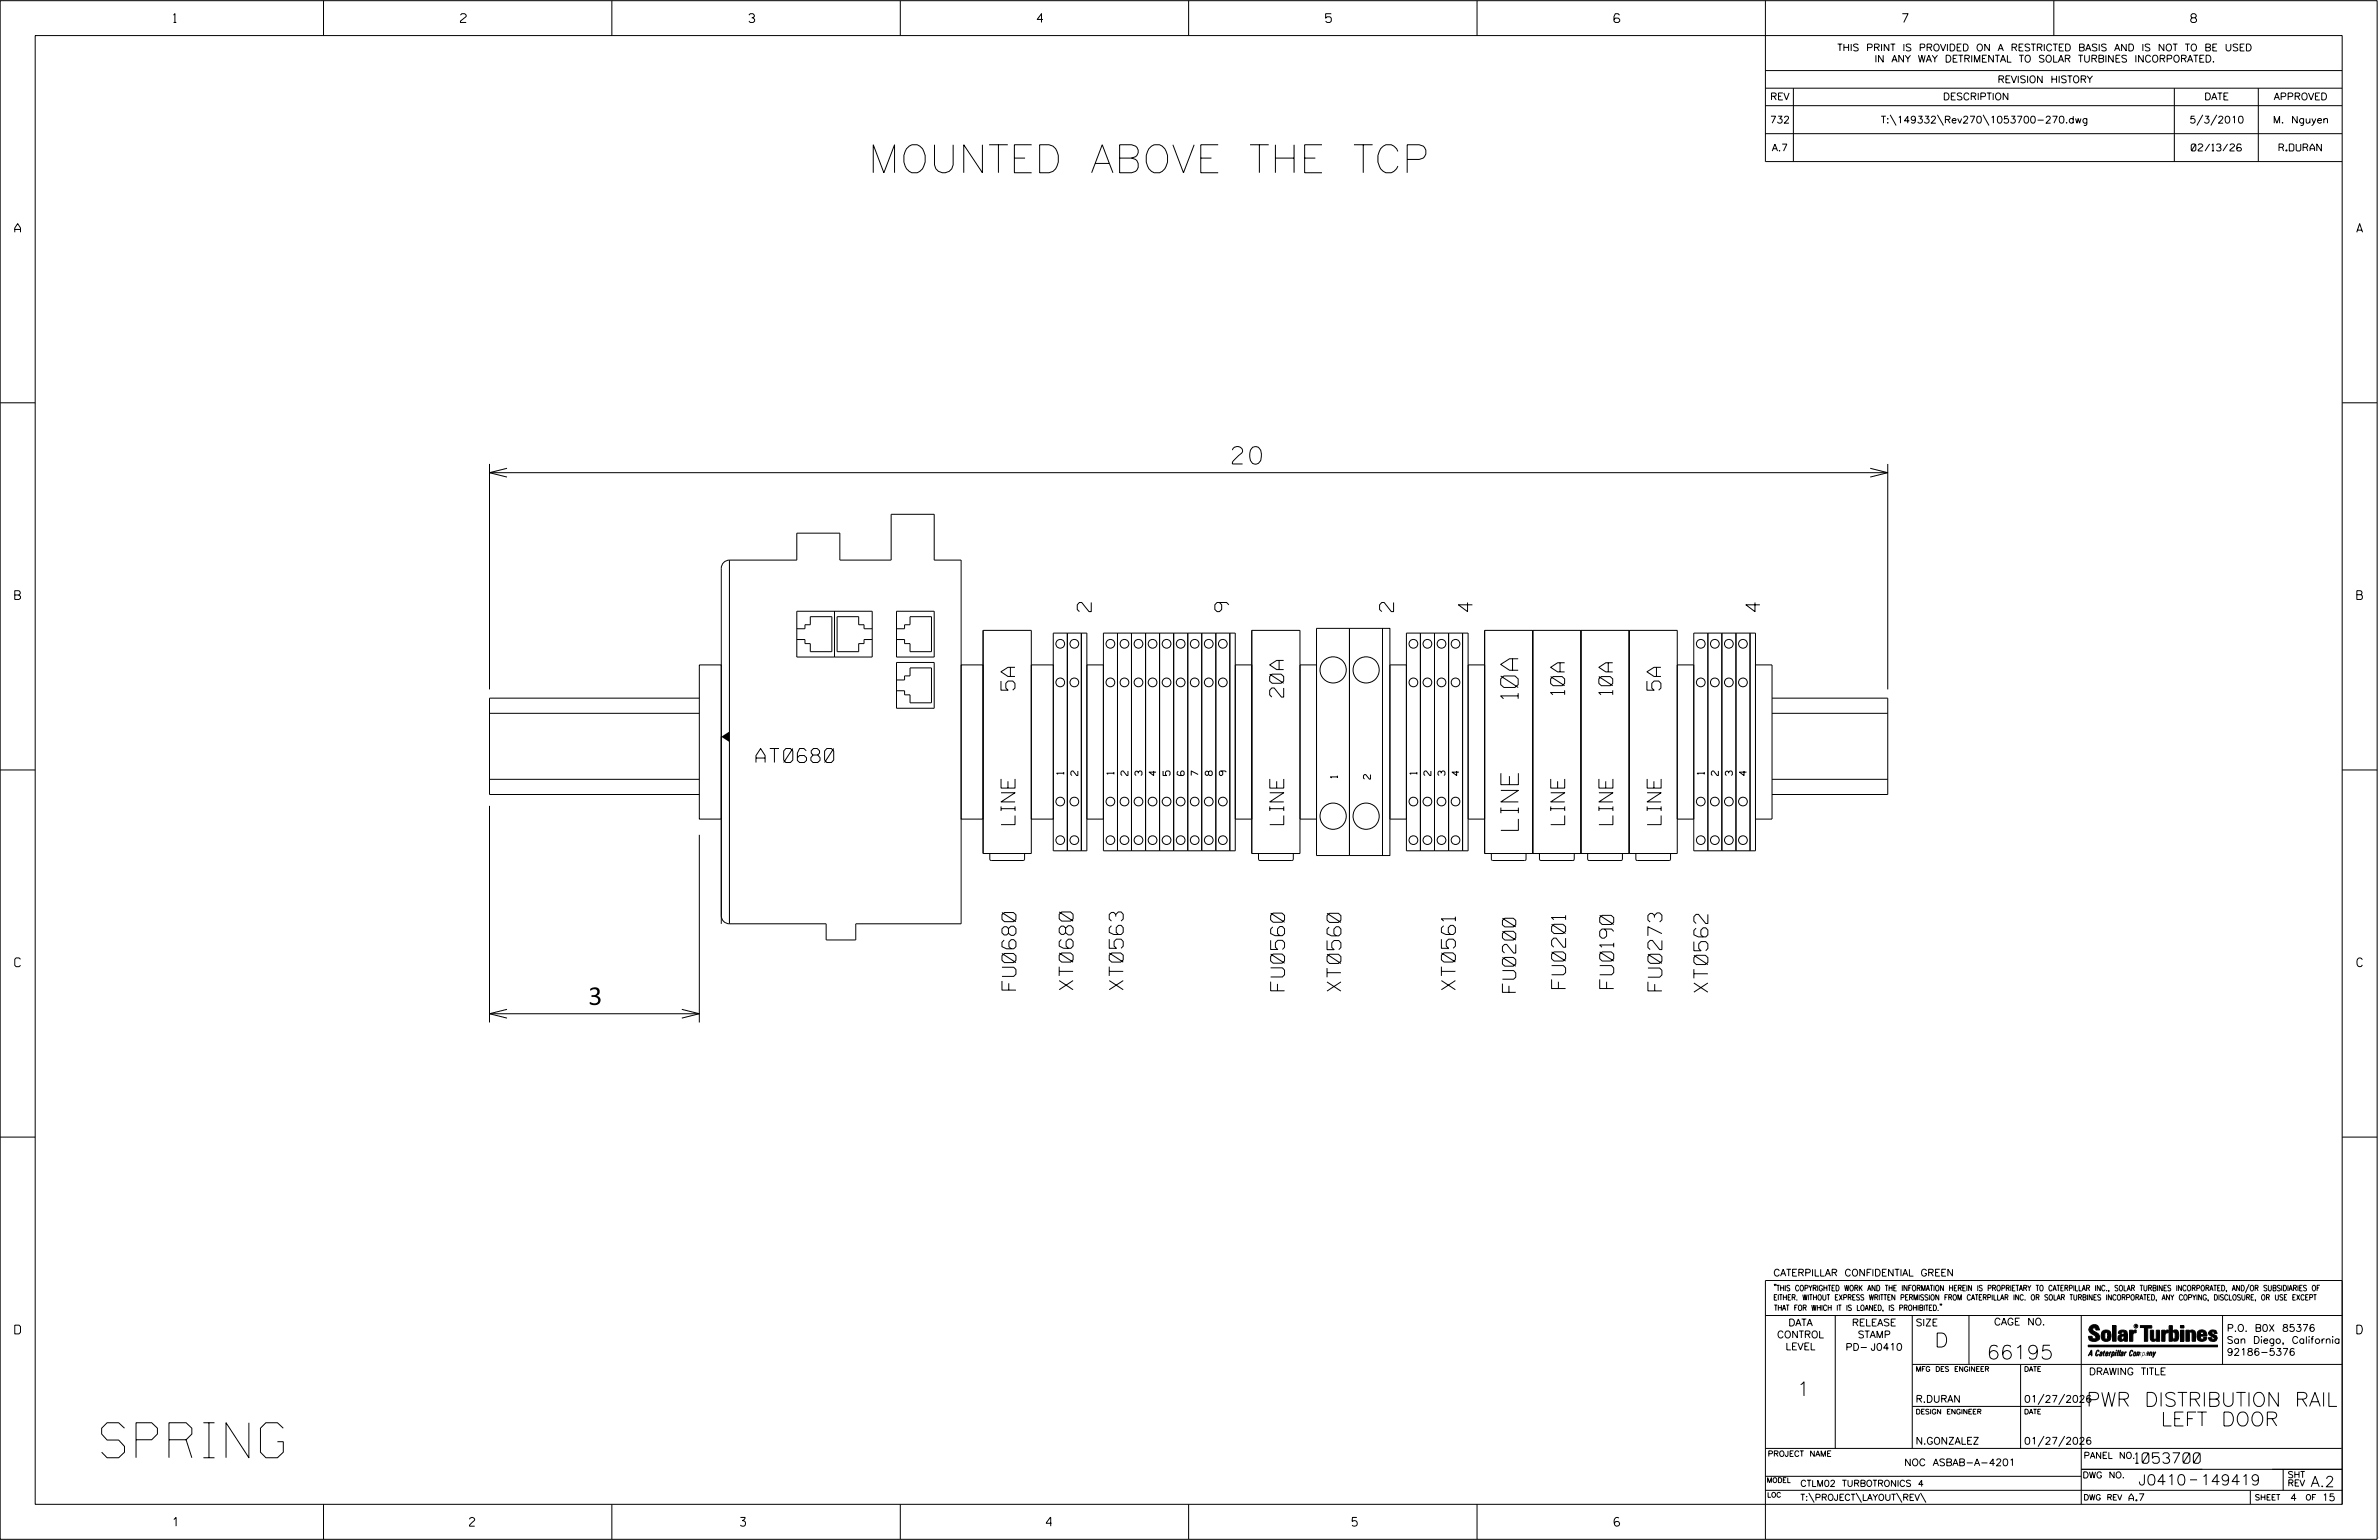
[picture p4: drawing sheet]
<svg xmlns="http://www.w3.org/2000/svg" width="864mm" height="559mm" viewBox="0 0 864 559" stroke-linecap="round" stroke-linejoin="round" font-family="sans-serif">
<defs><g id="words">
<text font-size="12.7" x="36.9" y="528.9">SPRING</text>
<text font-size="10.2" x="315.1" y="62.7">MOUNTED ABOVE THE TCP</text>
<g font-size="6.3">
<text x="447.4" y="168.4">20</text>
<text x="551.1" y="253.5" transform="rotate(-90 551.1 253.5)">10A</text>
<text x="551.2" y="301.3" transform="rotate(-90 551.2 301.3)">LINE</text>
<text x="213.6" y="364.7">3</text>
</g>
<g font-size="5.1">
<text x="396.1" y="221.9" transform="rotate(-90 396.1 221.9)">2</text>
<text x="446.1" y="221.9" transform="rotate(-90 446.1 221.9)">9</text>
<text x="505.9" y="221.9" transform="rotate(-90 505.9 221.9)">2</text>
<text x="534.5" y="221.9" transform="rotate(-90 534.5 221.9)">4</text>
<text x="638.8" y="221.9" transform="rotate(-90 638.8 221.9)">4</text>
<text x="368.4" y="250.4" transform="rotate(-90 368.4 250.4)">5A</text>
<text x="602.9" y="250.4" transform="rotate(-90 602.9 250.4)">5A</text>
<text x="466" y="252.9" transform="rotate(-90 466 252.9)">20A</text>
<text x="568" y="252.1" transform="rotate(-90 568 252.1)">10A</text>
<text x="585.4" y="252.1" transform="rotate(-90 585.4 252.1)">10A</text>
<text x="274.4" y="276.7">AT0680</text>
<text x="368.5" y="299.2" transform="rotate(-90 368.5 299.2)">LINE</text>
<text x="466" y="299.2" transform="rotate(-90 466 299.2)">LINE</text>
<text x="568" y="299.2" transform="rotate(-90 568 299.2)">LINE</text>
<text x="585.5" y="299.2" transform="rotate(-90 585.5 299.2)">LINE</text>
<text x="603" y="299.2" transform="rotate(-90 603 299.2)">LINE</text>
<text x="368.8" y="359.3" transform="rotate(-90 368.8 359.3)">FU0680</text>
<text x="389.6" y="359.1" transform="rotate(-90 389.6 359.1)">XT0680</text>
<text x="407.7" y="359.1" transform="rotate(-90 407.7 359.1)">XT0563</text>
<text x="466.3" y="359.5" transform="rotate(-90 466.3 359.5)">FU0560</text>
<text x="486.8" y="359.6" transform="rotate(-90 486.8 359.6)">XT0560</text>
<text x="528.3" y="359.1" transform="rotate(-90 528.3 359.1)">XT0561</text>
<text x="568.3" y="358.7" transform="rotate(-90 568.3 358.7)">FU0201</text>
<text x="585.8" y="358.7" transform="rotate(-90 585.8 358.7)">FU0190</text>
<text x="603.3" y="359.6" transform="rotate(-90 603.3 359.6)">FU0273</text>
<text x="620" y="360" transform="rotate(-90 620 360)">XT0562</text>
<text x="702.3" y="488.8">D</text>
<text x="721.2" y="493.2">66195</text>
<text x="652.2" y="506.5">1</text>
<text x="757.4" y="510.3">PWR DISTRIBUTION RAIL</text>
<text x="781.4" y="517.4">LEFT DOOR</text>
</g>
<text font-size="4.8" x="550.2" y="360.1" transform="rotate(-90 550.2 360.1)">FU0200</text>
<g font-size="3.8">
<text x="775.1" y="531">1053700</text>
<text x="776.3" y="538.9">J0410</text>
<text x="798.8" y="538.9">149419</text>
<text x="838.8" y="539.5">A.2</text>
</g>
<g font-size="3.2">
<text x="63" y="8.2">1</text>
<text x="167.2" y="8.2">2</text>
<text x="271.8" y="8.2">3</text>
<text x="376.5" y="8.2">4</text>
<text x="481.2" y="8.2">5</text>
<text x="690.6" y="8.2">7</text>
<text x="795.3" y="8.2">8</text>
<text x="5.4" y="84.3">A</text>
<text x="855.5" y="84.3">A</text>
<text x="5.4" y="217.5">B</text>
<text x="855.6" y="217.5">B</text>
<text x="5.4" y="350.8">C</text>
<text x="855.6" y="350.8">C</text>
<text x="5.4" y="484">D</text>
<text x="855.6" y="484">D</text>
<text x="62.8" y="553.8">1</text>
<text x="170.4" y="553.8">2</text>
<text x="268.8" y="553.8">3</text>
<text x="379.8" y="553.8">4</text>
<text x="490.8" y="553.8">5</text>
<text x="585.9" y="553.8">6</text>
</g>
<g font-size="2.5">
<text x="666.9" y="18.5">THIS PRINT IS PROVIDED ON A RESTRICTED BASIS AND IS NOT TO BE USED</text>
<text x="680.5" y="22.6">IN ANY WAY DETRIMENTAL TO SOLAR TURBINES INCORPORATED.</text>
<text x="725.1" y="30">REVISION HISTORY</text>
<text x="642.6" y="36.3">REV</text>
<text x="705.3" y="36.3">DESCRIPTION</text>
<text x="800.2" y="36.3">DATE</text>
<text x="825.4" y="36.3">APPROVED</text>
<text x="642.5" y="44.7">732</text>
<text x="682.8" y="44.7">T:\149332\Rev270\1053700-270.dwg</text>
<text x="794.8" y="44.7">5/3/2010</text>
<text x="825.1" y="44.7">M. Nguyen</text>
<text x="643.2" y="54.8">A.7</text>
<text x="795.4" y="54.8">02/13/26</text>
<text x="827.3" y="54.8">R.DURAN</text>
<text x="386.2" y="281" transform="rotate(-90 386.2 281)">1</text>
<text x="391.3" y="281.4" transform="rotate(-90 391.3 281.4)">2</text>
<text x="404.4" y="281" transform="rotate(-90 404.4 281)">1</text>
<text x="409.5" y="281.4" transform="rotate(-90 409.5 281.4)">2</text>
<text x="414.6" y="281.4" transform="rotate(-90 414.6 281.4)">3</text>
<text x="419.7" y="281.4" transform="rotate(-90 419.7 281.4)">4</text>
<text x="424.8" y="281.4" transform="rotate(-90 424.8 281.4)">5</text>
<text x="429.9" y="281.4" transform="rotate(-90 429.9 281.4)">6</text>
<text x="435" y="281.4" transform="rotate(-90 435 281.4)">7</text>
<text x="440.1" y="281.4" transform="rotate(-90 440.1 281.4)">8</text>
<text x="445.2" y="281.4" transform="rotate(-90 445.2 281.4)">9</text>
<text x="514.3" y="281" transform="rotate(-90 514.3 281)">1</text>
<text x="519.4" y="281.4" transform="rotate(-90 519.4 281.4)">2</text>
<text x="524.5" y="281.4" transform="rotate(-90 524.5 281.4)">3</text>
<text x="529.6" y="281.4" transform="rotate(-90 529.6 281.4)">4</text>
<text x="618.7" y="281" transform="rotate(-90 618.7 281)">1</text>
<text x="623.8" y="281.4" transform="rotate(-90 623.8 281.4)">2</text>
<text x="628.9" y="281.4" transform="rotate(-90 628.9 281.4)">3</text>
<text x="634" y="281.4" transform="rotate(-90 634 281.4)">4</text>
<text x="485.5" y="282.3" transform="rotate(-90 485.5 282.3)">1</text>
<text x="497.5" y="282.7" transform="rotate(-90 497.5 282.7)">2</text>
<text x="643.8" y="463">CATERPILLAR CONFIDENTIAL GREEN</text>
<text x="645.1" y="485.5">CONTROL</text>
<text x="649.2" y="481.1">DATA</text>
<text x="672.3" y="481.1">RELEASE</text>
<text x="674.4" y="485.5">STAMP</text>
<text x="695.4" y="481.1">SIZE</text>
<text x="723.8" y="480.8">CAGE NO.</text>
<text x="808.4" y="483.1">P.O. B0X 85376</text>
<text x="648.2" y="489.8">LEVEL</text>
<text x="669.9" y="490">PD- J0410</text>
<text x="808.4" y="487.5">San Diego, California</text>
<text x="808.4" y="491.8">92186-5376</text>
<text x="758.3" y="498.9">DRAWING TITLE</text>
<text x="695.4" y="508.9">R.DURAN</text>
<text x="734.8" y="508.9">01/27/2026</text>
<text x="695.4" y="524.1">N.GONZALEZ</text>
<text x="734.8" y="524.1">01/27/2026</text>
<text x="691.2" y="531.9">NOC ASBAB-A-4201</text>
<text x="772.8" y="544.6">A.7</text>
<text x="831.4" y="544.6">4</text>
<text x="842.9" y="544.6">15</text>
</g>
<g font-size="2.3">
<text x="756.4" y="529.2">PANEL NO.</text>
<text x="653.5" y="539.4">CTLM02 TURBOTRONICS 4</text>
<text x="756" y="536.3">DWG NO.</text>
<text x="830.4" y="539.3">REV</text>
<text x="830.4" y="536.2">SHT</text>
<text x="653.5" y="544.5">T:\PROJECT\LAYOUT\REV\</text>
</g>
<g font-size="2">
<text x="643.8" y="468.4">&quot;THIS COPYRIGHTED WORK AND THE INFORMATION HEREIN IS PROPRIETARY TO CATERPILLAR INC., SOLAR TURBINES INCORPORATED, AND/OR SUBSIDIARIES OF</text>
<text x="643.8" y="471.8">EITHER. WITHOUT EXPRESS WRITTEN PERMISSION FROM CATERPILLAR INC. OR SOLAR TURBINES INCORPORATED, ANY COPYING, DISCLOSURE, OR USE EXCEPT</text>
<text x="644" y="475.6">THAT FOR WHICH IT IS LOANED, IS PROHIBITED.&quot;</text>
<text x="641.7" y="528.5">PROJECT NAME</text>
<text x="756.3" y="544.3">DWG REV</text>
<text x="818.5" y="544.3">SHEET</text>
<text x="836.9" y="544.3">OF</text>
</g>
<g font-size="1.8">
<text x="695.4" y="497.6">MFG DES ENGINEER</text>
<text x="734.8" y="497.6">DATE</text>
<text x="695.4" y="513.1">DESIGN ENGINEER</text>
<text x="734.8" y="513.1">DATE</text>
<text x="641.3" y="538">MODEL</text>
<text x="641.5" y="543.3">LOC</text>
</g>
<text font-size=".9" x="775.1" y="481.7">R</text>
</g></defs>
<g fill="none" stroke="#000" stroke-width=".36">
<path d="M.1 .2h862.8v558.4h-862.8zM12.8 12.9h837.4v533h-837.4zM117.4 .2v12.7M222.1 .2v12.7M326.8 .2v12.7M431.5 .2v12.7M536.2 .2v12.7M587.9 5.5l-.5-.5h-1l-.5 1v1.7l.5 .4h1l.6-.4v-.6l-.6-.5h-1l-.5 .5M640.9 .2v58.4h209.3M745.6 .2v12.7M640.9 25.6h209.3M640.9 32h209.3"/>
<path d="M640.9 38.3h209.3M651 32v26.6M789.3 32v26.6M819.8 32v26.6M640.9 48.5h209.3M686.2 41.7l2.1 3.8M703.3 41.7l2.2 3.8M719.9 41.7l2.1 3.8M799.6 41.7l-2.1 3.8M804.7 41.7l-2.2 3.8M.1 146.2h12.7M850.2 146.2h12.7"/>
<path d="M177.7 168.3v81.9M177.7 171.5h507.6M184 169.9l-6.3 1.6 6.3 1.6M678.9 169.9l6.4 1.6-6.4 1.6M685.3 168.3v81.9M264.8 203.2a3 3 0 0 0-3 3v129M264.8 203.2v132M264.8 203.2h24.4v-9.7h15.7v9.7h18.6v-16.6h15.6v16.6h9.8v132h-38.2v5.9h-10.8v-5.9h-35.1M289.2 228.1h3v-1.4h1.9v-2.9h7.9v12.7h-7.9v-3h-1.9v-1.4h-3M289.2 221.8h27.4v16.6h-27.4zM302.9 221.8v16.6M316.6 228.1h-2.9v-1.4h-2v-2.9h-7.8v12.7h7.8v-3h2v-1.4h2.9"/>
<path d="M325.4 228.1h3v-1.4h1.9v-2.9h7.8v12.7h-7.8v-3h-1.9v-1.4h-3M325.4 221.8h13.7v16.6h-13.7zM356.9 228.7h17.5v81h-17.5zM382.3 229.7h12.2v79h-12.2zM387.5 229.7v79M392.5 229.7v79M400.5 229.7h47.9v79h-47.9zM405.7 229.7v79M410.7 229.7v79M415.9 229.7v79M420.9 229.7v79M426 229.7v79"/>
<path d="M431.2 229.7v79M436.2 229.7v79M441.4 229.7v79M446.4 229.7v79M454.4 228.7h17.5v81h-17.5zM477.9 228h24v82.4h-24zM489.9 228v82.4M501.9 228h2.6v82.4h-2.6zM510.5 229.7h22.4v79h-22.4zM515.6 229.7v79M520.7 229.7v79M525.9 229.7v79"/>
<path d="M530.9 229.7v79M538.9 228.7h70v81h-70zM556.4 228.7v81M573.9 228.7v81M591.4 228.7v81M614.9 229.7h22.4v79h-22.4zM620 229.7v79M625.1 229.7v79M630.2 229.7v79M635.3 229.7v79M177.7 258.8h76.2M253.9 241.3h7.9v55.9h-7.9z"/>
<path d="M253.9 253.3h-76.2v35h76.2M325.4 246.7h3v-1.4h1.9v-2.9h7.8v12.6h-7.8v-2.9h-1.9v-1.5h-3M325.4 240.4h13.7v16.6h-13.7zM348.9 241.3h8v55.9h-8zM374.4 241.3h8v55.9h-8zM394.5 241.3h6M448.4 241.3h6M471.9 241.3h6M510.5 241.3h-6v55.9h6M532.9 241.3h6M608.9 241.3h6M637.3 241.3h6v55.9h-6"/>
<path d="M643.3 253.3h42v35h-42M643.3 258.8h42M.1 279.4h12.7M850.2 279.4h12.7M177.7 292.4v78.6M177.7 282.8h76.2M394.5 297.2h6M448.4 297.2h6M471.9 297.2h6M532.9 297.2h6M608.9 297.2h6M643.3 282.8h42"/>
<path d="M253.9 302.9v68.1M359.3 309.7v2l.5 .5h11.6l.5-.5v-2M456.8 309.7v2l.6 .5h11.5l.6-.5v-2M541.4 309.7v2l.5 .5h11.6l.5-.5v-2M558.8 309.7v2l.6 .5h11.6l.5-.5v-2M576.3 309.7v2l.6 .5h11.5l.6-.5v-2M593.8 309.7v2l.5 .5h11.6l.5-.5v-2M261.8 332.3a2.95 2.95 0 0 0 3 2.9M177.7 367.8h76.2M184 366.3l-6.3 1.5 6.3 1.6M247.5 366.3l6.4 1.5-6.4 1.6M.1 412.6h12.7"/>
<path d="M850.2 412.6h12.7M640.9 477.3h209.3M644.2 466.1l-.1 .4M644.7 466.1l-.2 .4M666.2 477.3v48.3M694.2 477.3v48.3M704.4 473.3l-.1 .4M704.8 473.3l-.1 .4M714.8 477.3v17.8M755.5 477.3v68.6M806.8 477.3v17.8M816.5 466l-1.4 3.1"/>
<path d="M850.2 464.6h-209.3v94M850.2 464.8v81.1M694.2 495.1h156M733.5 495.1v30.5M758.6 481.4a2.02 2.02 0 0 1 3.1-.1l.5 1.3h-1.3l-.2-.6-.4-.2-.6 .1-.1 .4 .4 .7a2.46 2.46 0 0 1 2.2 2.9 2.83 2.83 0 0 1-3.8 .3l-.3-1.3h1.3l.2 .7 .6 .3 .5-.2 .2-.5-.4-.6-1.9-1.2-.4-.9zM759.2 491.3h-.7l.7-1.2v1.9h.2l-.1-2.1-1.3 2.1 .5-.5h.7M761.3 490l.3-.2 .4 .3-.1 .3-.3-.4-.4 .3-.3 1.6h.4l.4-.5-.3 .6-.4 .1-.3-.4zM762.6 490.6l.5-.1-.1 1.4h-.9a.74 .74 0 0 1 .9-.8l-.3 .7-.5 .1 .2-.5 .6-.2v-.5l-.7 .2zM763 483.2a2.17 2.17 0 0 1 3.1 0l.3 1.4-.3 1.5a2.17 2.17 0 0 1-3.1 0l-.3-1.5zM763.6 490.5l.4-.4 .2 .6h-.3l-.3 .9 .2 .4-.3-.1zM764.1 483.7l.5-.4 .4 .3v2.2l-.4 .2-.5-.2zM764.6 491.1l.6 .2v-.7l-.4-.1-.4 .6-.1 .8h.6"/>
<path d="M764.6 491.1l-.1 .8h.4M764.6 482.6v.8M764.8 490.7l.4 .1v.3h-.6zM765 491.5l-.1 .4zM766 490.5l-.5 1.5zM766 490.8l.4-.3-.4 .4M766.9 481h1.3v5.7h-1.3zM767 490.8l.5 .1-.3 .8-.4 .2zM767.3 490.5h-.5l-.5 2M767.3 490.5a.8 .8 0 0 1 .2 1 .8 .8 0 0 1-.9 .4l-.1 .6M767.3 490.5l-.1 .2M768.1 490.5l-.4 1.5z"/>
<path d="M768.2 489.9h.3l-.1 .2h-.2zM769 489.9l-.5 2.1zM769.7 489.9l-.6 2.1zM770.1 491.4l.5-.3-.5 .8zM770.4 491.9h.1M770.6 491.1l.1-.4-.7 .2 .1-.3 .6-.1 .2 .3-.5 1.1M770.6 491.1a.74 .74 0 0 0-.8 .8h.6M771 484.8h-.7l-.3 .6 .4 .7 .5-.3 .1-2.4h-.8l-.1 .4h-1.2a1.71 1.71 0 0 1 1.8-1.3 1.71 1.71 0 0 1 1.6 1.4v2.8h-1.1l-.1-.6M771 484.2l-1.5 .1a1.41 1.41 0 0 0 0 2.4l.5 .1 1.1-.7M771.2 486.1h-.1M771.4 490.5l.1 .3 .4-.3-.9 1.5zM771.5 490.8h.1"/>
<path d="M773 482.7h1.2v.5l.5-.5 .7-.1v1h-.6l-.5 .4-.1 2.7h-1.2zM773.3 490.3l.6-.4 .4 .2-.1 .4-.3-.4a1.28 1.28 0 0 0-.5 1.8l.6-.4-.1 .4-.8 .1zM774.7 490.8l.5-.3a.88 .88 0 0 1 .2 .9 .88 .88 0 0 1-.7 .7l-.2-.2zM774.8 490.9h.5l-.3 1h-.3l-.2-.2zM775.2 490.5l-.1 .2M776.8 481h4.3v.9h-1.5v4.8h-1.3M776.8 490.6l-.8 .2v-.3l-.4 1.5 .8-1.3v1.3l.3-1.2M779.3 491.1h.4M779.6 490.5h.3l-.3 1.4M779.6 490.7h.2l-.1 .4M779.7 491.1l-.1 .4M779.7 491.1l-.4 .2"/>
<path d="M780.1 492l.4-1.5 .1 .3 .3-.3 .3 .2-.3 1.3v-1.3l-.7 1.3M780.6 482.7h1.2v2.7l.1 .4 .4 .3 .4-.7v-2.7h1.2l.1 4h-1.3v-.5l-1.1 .6-.7-.3-.3-.7zM781.6 492.5l1-2-.8 1.3-.2-1.3-.2 2M784.7 482.7h1.2v.5l.5-.5 .7-.1v1h-.5l-.6 .4-.1 2.7h-1.2zM787.4 481h1.2v2a1.4 1.4 0 0 1 2.2 .2l.1 1.4-.4 1.9-1.5 .1-.4-.5v-1l.5 .9 .5-.3v-2.1l-.5-.4-.5 .7v2.8h-1.2zM791.5 482.7h1.3v4h-1.3zM791.5 481h1.3v.9h-1.3zM793.5 482.7h1.3v.4l.7-.5 1.1 .2 .4 .6v3.3h-1.2l-.3-3.4-.7 .2v3.2h-1.3zM794.8 483.1h.1M797.7 483.2a1.92 1.92 0 0 1 2.4-.5 1.92 1.92 0 0 1 1 2.1h-2.3v.8l.6 .5 .5-.3v-.5h1.2a1.83 1.83 0 0 1-2.1 1.4 1.83 1.83 0 0 1-1.5-2.1zM798.8 484.2v.6M799.1 483.4h.6l.2 .8h-1.1z"/>
<path d="M804.6 482.9a1.84 1.84 0 0 0-2.9 .8 3.3 3.3 0 0 0 2.2 1.9l-.5 .5-.4-.3-.1-.4h-1.2l.1 .6a1.92 1.92 0 0 0 2.9 .4M804.9 483.8h-1.2l-.2-.6-.5 .1-.1 .3 .1 .3 1.8 .9M805.1 488.1h-47.1v.6h47.1M694.2 510.3h61.3M742 505.8l-2.2 3.9M749.5 505.8l-2.2 3.9M640.9 525.6h209.2M640.9 535.7h114.6M742 521.1l-2.2 3.8M749.5 521.1l-2.2 3.8M755.5 533.2h94.7M795 537h2.6"/>
<path d="M828.8 533.2v7.6M117.4 545.9v12.7M222.1 545.9v12.7M326.8 545.9v12.7M431.5 545.9v12.7M536.2 545.9v12.7M640.9 540.8h209.3M656.6 541.7l2 3.5M673.8 541.7l1.9 3.5M688.4 541.7l2 3.5M697.2 541.7l1.9 3.5M816.9 541v4.9"/>
<circle cx="384.9" cy="233.6" r="1.59"/>
<circle cx="390" cy="233.6" r="1.59"/>
<circle cx="403.1" cy="233.6" r="1.59"/>
<circle cx="408.2" cy="233.6" r="1.58"/>
<circle cx="413.3" cy="233.6" r="1.59"/>
<circle cx="418.4" cy="233.6" r="1.59"/>
<circle cx="423.5" cy="233.6" r="1.59"/>
<circle cx="428.6" cy="233.6" r="1.59"/>
<circle cx="433.7" cy="233.6" r="1.58"/>
<circle cx="438.8" cy="233.6" r="1.59"/>
<circle cx="443.9" cy="233.6" r="1.58"/>
<circle cx="513.1" cy="233.6" r="1.59"/>
<circle cx="518.2" cy="233.6" r="1.59"/>
<circle cx="523.3" cy="233.6" r="1.59"/>
<circle cx="528.4" cy="233.6" r="1.58"/>
<circle cx="617.4" cy="233.6" r="1.59"/>
<circle cx="622.5" cy="233.6" r="1.58"/>
<circle cx="627.6" cy="233.6" r="1.59"/>
<circle cx="632.7" cy="233.6" r="1.59"/>
<circle cx="384.9" cy="247.6" r="1.59"/>
<circle cx="390" cy="247.6" r="1.59"/>
<circle cx="403.1" cy="247.6" r="1.59"/>
<circle cx="408.2" cy="247.6" r="1.58"/>
<circle cx="413.3" cy="247.6" r="1.59"/>
<circle cx="418.4" cy="247.6" r="1.59"/>
<circle cx="423.5" cy="247.6" r="1.59"/>
<circle cx="428.6" cy="247.6" r="1.59"/>
<circle cx="433.7" cy="247.6" r="1.58"/>
<circle cx="438.8" cy="247.6" r="1.59"/>
<circle cx="443.9" cy="247.6" r="1.58"/>
<circle cx="483.9" cy="243.1" r="4.8"/>
<circle cx="495.9" cy="243.1" r="4.8"/>
<circle cx="513.1" cy="247.6" r="1.59"/>
<circle cx="518.2" cy="247.6" r="1.59"/>
<circle cx="523.3" cy="247.6" r="1.59"/>
<circle cx="528.4" cy="247.6" r="1.58"/>
<circle cx="617.4" cy="247.6" r="1.59"/>
<circle cx="622.5" cy="247.6" r="1.58"/>
<circle cx="627.6" cy="247.6" r="1.59"/>
<circle cx="632.7" cy="247.6" r="1.59"/>
<circle cx="384.9" cy="290.9" r="1.58"/>
<circle cx="390" cy="290.9" r="1.58"/>
<circle cx="403.1" cy="290.9" r="1.58"/>
<circle cx="408.2" cy="290.9" r="1.58"/>
<circle cx="413.3" cy="290.9" r="1.58"/>
<circle cx="418.4" cy="290.9" r="1.58"/>
<circle cx="423.5" cy="290.9" r="1.58"/>
<circle cx="428.6" cy="290.9" r="1.58"/>
<circle cx="433.7" cy="290.9" r="1.58"/>
<circle cx="438.8" cy="290.9" r="1.58"/>
<circle cx="443.9" cy="290.9" r="1.57"/>
<circle cx="483.9" cy="296.2" r="4.8"/>
<circle cx="495.9" cy="296.2" r="4.8"/>
<circle cx="513.1" cy="290.9" r="1.58"/>
<circle cx="518.2" cy="290.9" r="1.58"/>
<circle cx="523.3" cy="290.9" r="1.58"/>
<circle cx="528.4" cy="290.9" r="1.58"/>
<circle cx="617.4" cy="290.9" r="1.58"/>
<circle cx="622.5" cy="290.9" r="1.58"/>
<circle cx="627.6" cy="290.9" r="1.58"/>
<circle cx="632.7" cy="290.9" r="1.58"/>
<circle cx="384.9" cy="304.9" r="1.58"/>
<circle cx="390" cy="304.9" r="1.58"/>
<circle cx="403.1" cy="304.9" r="1.58"/>
<circle cx="408.2" cy="304.9" r="1.58"/>
<circle cx="413.3" cy="304.9" r="1.58"/>
<circle cx="418.4" cy="304.9" r="1.58"/>
<circle cx="423.5" cy="304.9" r="1.58"/>
<circle cx="428.6" cy="304.9" r="1.58"/>
<circle cx="433.7" cy="304.9" r="1.58"/>
<circle cx="438.8" cy="304.9" r="1.58"/>
<circle cx="443.9" cy="304.9" r="1.57"/>
<circle cx="513.1" cy="304.9" r="1.58"/>
<circle cx="518.2" cy="304.9" r="1.58"/>
<circle cx="523.3" cy="304.9" r="1.58"/>
<circle cx="528.4" cy="304.9" r="1.58"/>
<circle cx="617.4" cy="304.9" r="1.58"/>
<circle cx="622.5" cy="304.9" r="1.58"/>
<circle cx="627.6" cy="304.9" r="1.58"/>
<circle cx="632.7" cy="304.9" r="1.58"/>
<circle cx="775.4" cy="481.2" r=".69"/>
</g>
<g fill="#000">
<path d="M261.8 267.3l3-1.9v3.8zM768.1 490.5l-.4 1.5zM768.2 489.9h.3l-.1 .2h-.2zM769 489.9l-.5 2.1zM769.7 489.9l-.6 2.1zM791.5 481h1.3v.9h-1.3zM791.5 482.7h1.3v4h-1.3zM758 488.1h47.1v.6h-47.1z"/>
<path d="M759.2 489.9l-1.2 2.1 .5-.5h.7v.5h.2zM759.2 490.1v1.2h-.7z" fill-rule="evenodd"/>
<path d="M758.6 481.4a2.02 2.02 0 0 1 3.1-.1l.5 1.3h-1.3l-.2-.6-.4-.2-.6 .1-.1 .4 .4 .7a2.46 2.46 0 0 1 2.2 2.9 2.83 2.83 0 0 1-3.8 .3l-.3-1.3h1.3l.2 .7 .6 .3 .5-.2 .2-.5-.4-.6-1.9-1.2-.4-.9z" fill-rule="evenodd"/>
<path d="M761.3 490l.3-.2 .4 .3-.1 .3-.3-.4-.4 .3-.3 1.6h.4l.4-.5-.3 .6-.4 .1-.3-.4z" fill-rule="evenodd"/>
<path d="M762.6 490.6l.5-.1-.1 1.4h-.9a.74 .74 0 0 1 .9-.8l-.6 .3-.2 .5 .5-.1 .3-.6v-.5l-.7 .2z" fill-rule="evenodd"/>
<path d="M763.6 490.5l.4-.4 .2 .6h-.3l-.3 .9 .2 .4-.3-.1z" fill-rule="evenodd"/>
<path d="M764.8 490.5l.5 .3-.1 .5h-.6l.6-.2v-.3l-.4-.1-.3 1.2h.4l.3-.4-.6 .6-.3-.2v-.4z" fill-rule="evenodd"/>
<path d="M763 483.2a2.17 2.17 0 0 1 3.1 0l.3 1.4-.3 1.5a2.17 2.17 0 0 1-3.1 0l-.3-1.5zM764.1 483.7v2.1l.5 .2 .4-.2v-2.2l-.4-.3z" fill-rule="evenodd"/>
<path d="M766 490.5v.3l.4-.1-.4 .2-.5 1.1z" fill-rule="evenodd"/>
<path d="M766.8 490.5l-.5 2 .3-.6a.71 .71 0 0 0 .9-.5 .71 .71 0 0 0-.4-.9zM767 490.8l.5 .1-.3 .8-.4 .2z" fill-rule="evenodd"/>
<path d="M766.9 481h1.3v5.7h-1.3z" fill-rule="evenodd"/>
<path d="M770.1 490.6l.6-.1 .2 .3-.4 1.2-.5 .1-.2-.5 .3-.5h.5l-.7 .5v.3l.4-.1 .4-.9-.5-.2-.2 .2z" fill-rule="evenodd"/>
<path d="M769.4 482.8l-.5 1h1.2l.1-.4h.8v.8l-1.5 .1a1.41 1.41 0 0 0 0 2.4l.5 .1 1.1-.7 .1 .6h1.1v-2.8a1.79 1.79 0 0 0-2.4-1.2zM770.3 484.8h.7l-.1 1-.5 .3-.4-.7z" fill-rule="evenodd"/>
<path d="M771.4 490.5l.1 .3 .4-.3-.9 1.5z" fill-rule="evenodd"/>
<path d="M773 482.7h1.2v.5l.5-.5 .7-.1v1h-.6l-.5 .4-.1 2.7h-1.2z" fill-rule="evenodd"/>
<path d="M773.3 490.3l.6-.4 .4 .2-.1 .4-.3-.4a1.28 1.28 0 0 0-.5 1.8l.6-.4-.3 .5h-.6z" fill-rule="evenodd"/>
<path d="M774.7 490.8l-.2 1.1h.7a.96 .96 0 0 0 0-1.4zM774.8 490.9h.5l-.1 .6-.5 .4-.2-.2z" fill-rule="evenodd"/>
<path d="M776 490.5v.3l.4-.3 .2 .3 .7-.2-.3 1.4v-1.3l-.6 1.3v-1.3l-.8 1.3z" fill-rule="evenodd"/>
<path d="M776.8 481h4.3v.9h-1.5v4.8h-1.3v-4.8h-1.5z" fill-rule="evenodd"/>
<path d="M777.9 490.5l-.5 2 .3-.6a.71 .71 0 0 0 .9-.5 .71 .71 0 0 0-.4-.9zM778.1 490.8l.3-.1 .1 .4-.5 .8-.2-.5z" fill-rule="evenodd"/>
<path d="M779.3 490.6l.6-.1-.3 1.5-.7-.1a.67 .67 0 0 1 .8-.8l-.6 .3-.1 .5 .4-.1 .4-.9-.4-.2-.3 .2z" fill-rule="evenodd"/>
<path d="M780.5 490.5l.1 .3 .3-.3 .3 .2-.3 1.3v-1.3l-.8 1.3z" fill-rule="evenodd"/>
<path d="M780.6 482.7h1.2v2.7l.1 .4 .4 .3 .4-.7v-2.7h1.2l.1 4h-1.3v-.5l-1.1 .6-.7-.3-.3-.7z" fill-rule="evenodd"/>
<path d="M781.6 490.5l.2 1.3 .8-1.3-1.2 2z" fill-rule="evenodd"/>
<path d="M784.7 482.7h1.2v.5l.5-.5 .7-.1v1h-.5l-.6 .4-.1 2.7h-1.2z" fill-rule="evenodd"/>
<path d="M787.4 481h1.2v2a1.4 1.4 0 0 1 2.2 .2l.1 1.4-.4 1.9-1.5 .1-.4-.5v-1l.5 .9 .5-.3v-2.1l-.5-.4-.5 .7v2.8h-1.2z" fill-rule="evenodd"/>
<path d="M793.5 482.7h1.3v.4a1.29 1.29 0 0 1 2.2 .3v3.3h-1.2l-.3-3.4-.7 .2v3.2h-1.3z" fill-rule="evenodd"/>
<path d="M797.7 483.2a1.92 1.92 0 0 1 2.4-.5 1.92 1.92 0 0 1 1 2.1h-2.3v.8l.6 .5 .5-.3v-.5h1.2a1.83 1.83 0 0 1-2.1 1.4 1.83 1.83 0 0 1-1.5-2.1zM799.1 483.4l-.3 .8h1.1l-.2-.8z" fill-rule="evenodd"/>
<path d="M801.9 483.2a1.94 1.94 0 0 1 3 .1v.5h-1.2l-.2-.6-.5 .1-.1 .3 .1 .3 1.8 .9a1.2 1.2 0 0 1 .1 1.3 1.2 1.2 0 0 1-1.2 .7l-1.6-.4-.4-1h1.2l.1 .4 .4 .3 .5-.5a3.3 3.3 0 0 1-2.2-1.9z" fill-rule="evenodd"/>
<circle cx="761.4" cy="492" r=".07"/>
<circle cx="762.2" cy="485.1" r=".07"/>
<circle cx="769.3" cy="492" r=".07"/>
<circle cx="773.1" cy="486.7" r=".07"/>
<circle cx="791.5" cy="486.7" r=".07"/>
<circle cx="791.5" cy="481" r=".07"/>
<circle cx="794.8" cy="486.7" r=".07"/>
</g>
<use href="#words"/>
</svg>
